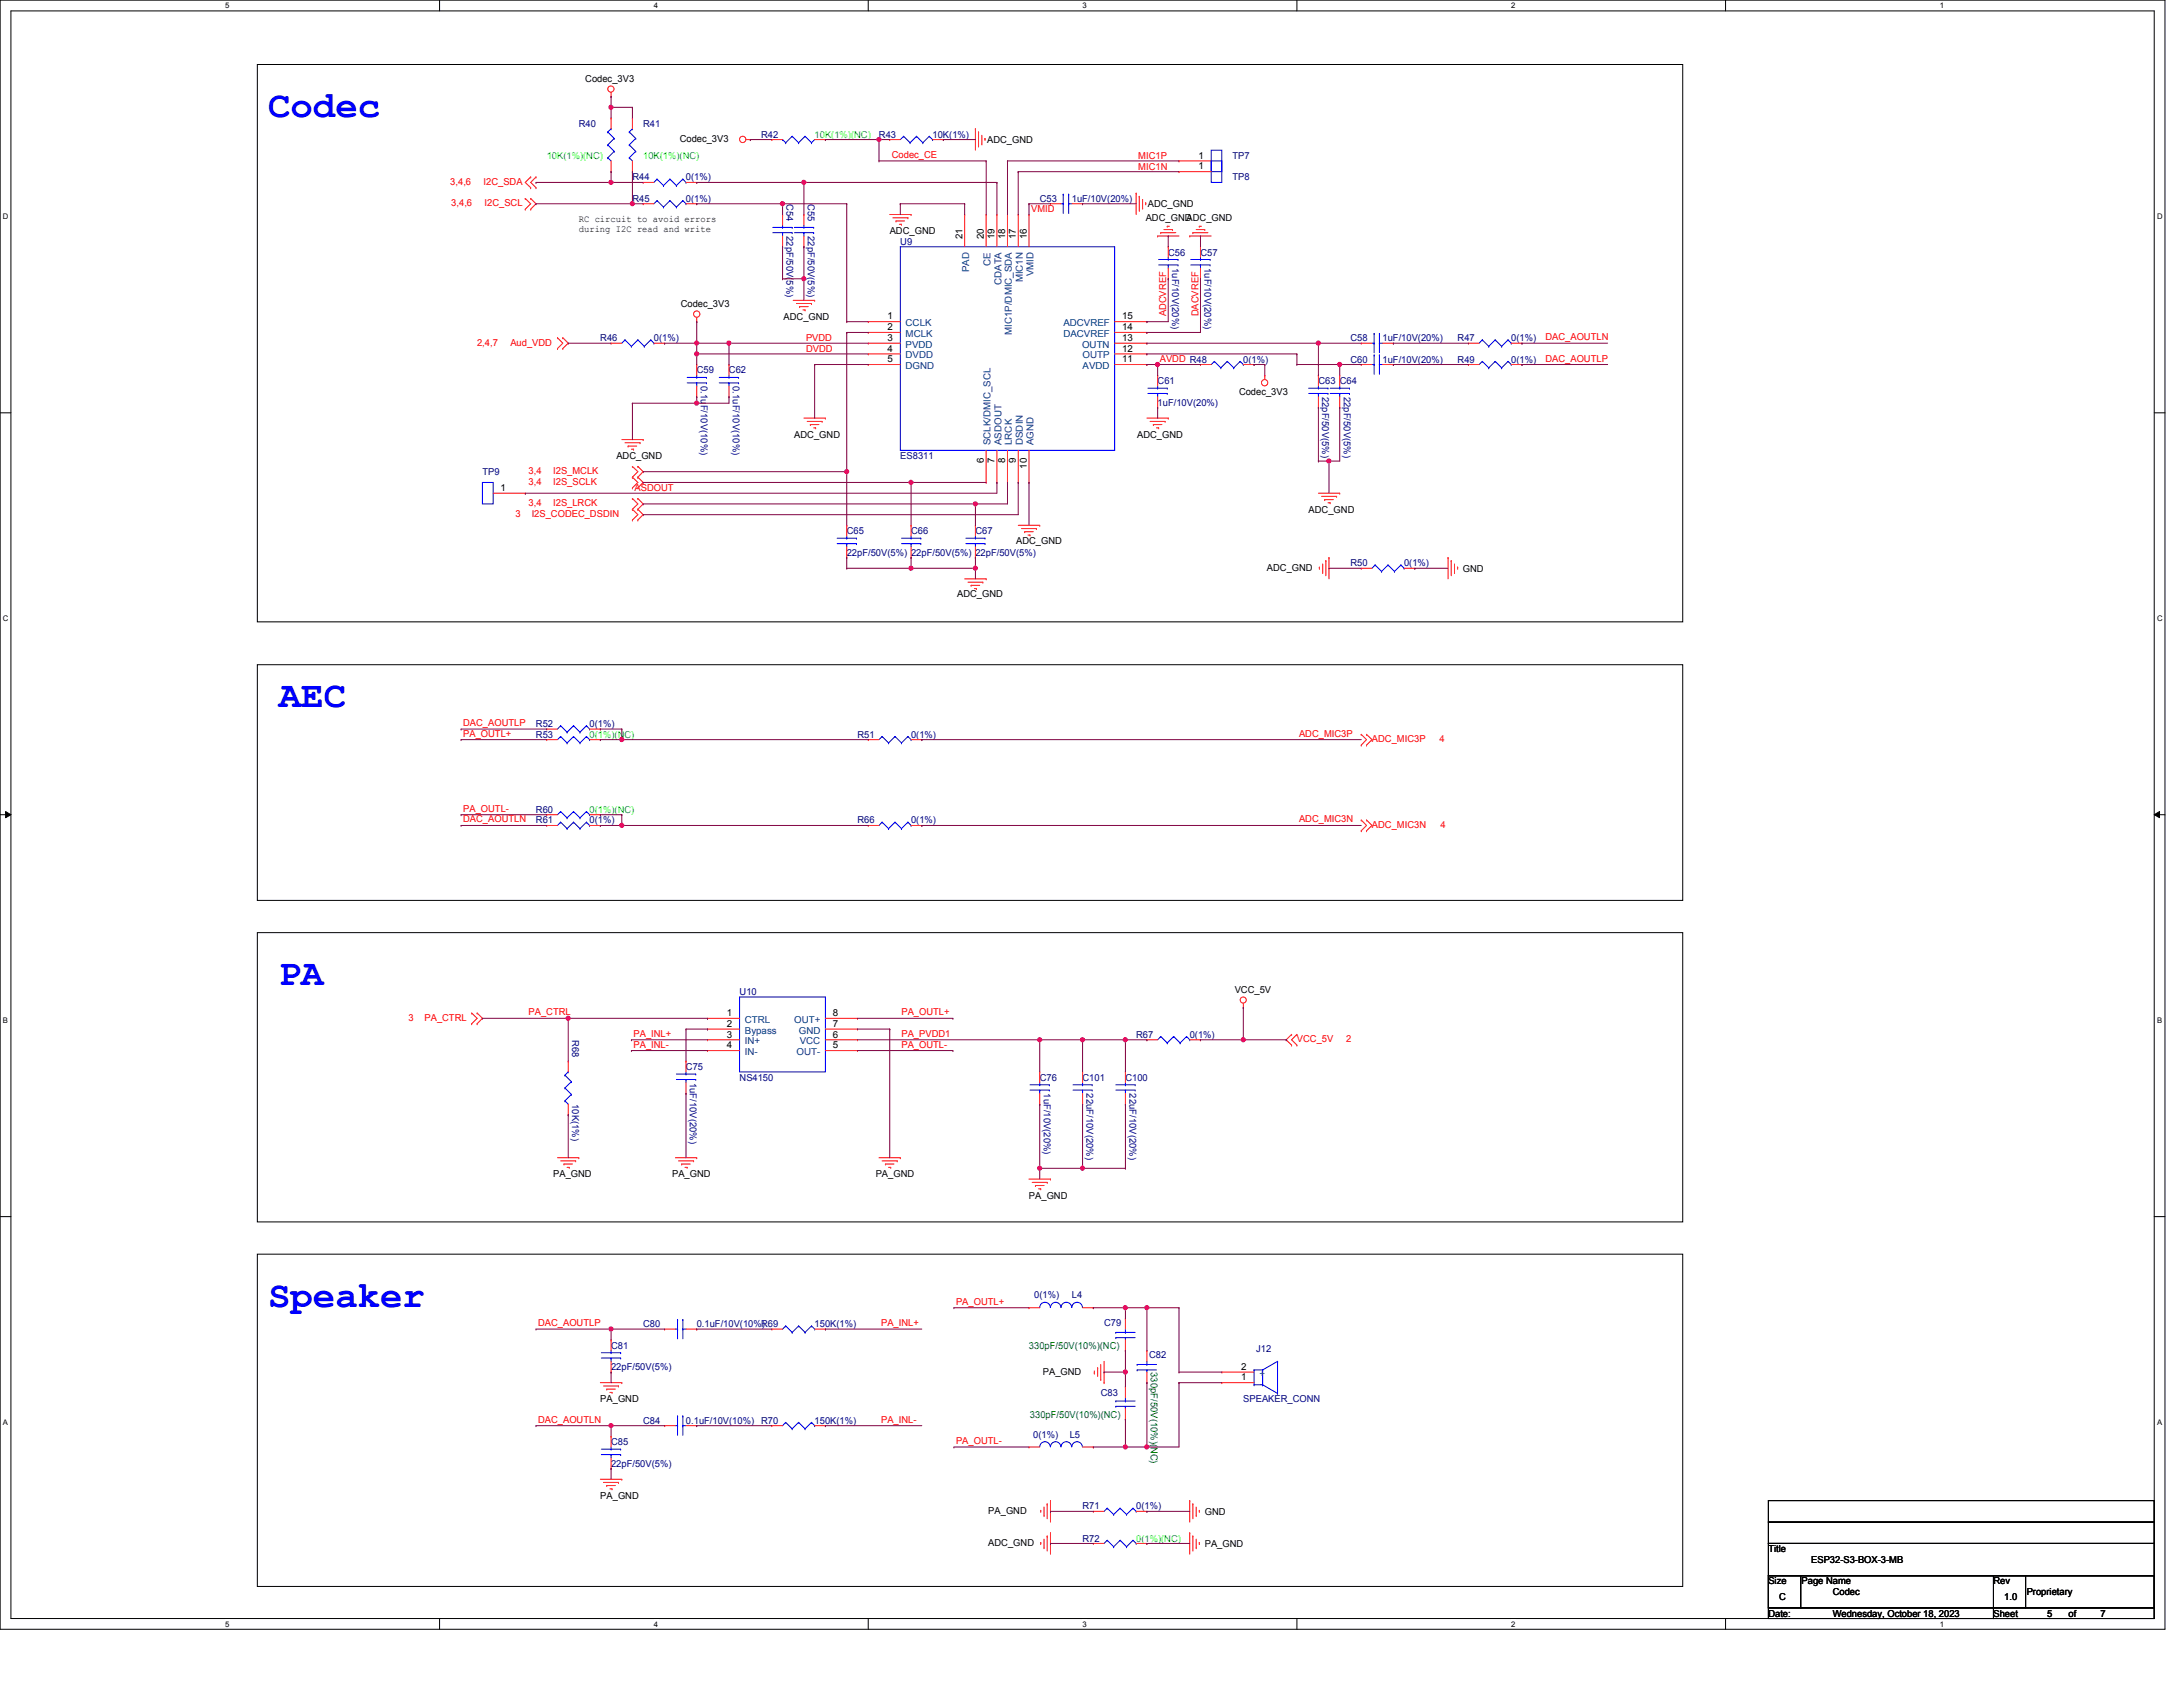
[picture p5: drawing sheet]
<svg xmlns="http://www.w3.org/2000/svg" width="559mm" height="432mm" viewBox="0 0 559 432" stroke-linecap="round" stroke-linejoin="round" font-family="sans-serif">
<defs><g id="words">
<g font-size="9.6" fill="#00f">
<text x="68.6" y="30">Codec</text>
<text x="71.4" y="180.9">AEC</text>
<text x="71.4" y="252.2">PA</text>
<text x="68.6" y="334.5">Speaker</text>
</g>
<g font-size="2.5">
<text x="149.8" y="21">Codec_3V3</text>
<text x="174" y="36.3">Codec_3V3</text>
<text x="252.7" y="36.6">ADC_GND</text>
<text x="306.8" y="40.6">1</text>
<text x="306.8" y="43.3">1</text>
<text x="293.8" y="53">ADC_GND</text>
<text x="148.2" y="56.9">RC circuit to avoid errors</text>
<text x="148.2" y="59.3">during I2C read and write</text>
<text x="227.8" y="59.9">ADC_GND</text>
<text x="293.3" y="56.6">ADC_GND</text>
<text x="303.7" y="56.6">ADC_GND</text>
<text x="246.3" y="61.3" transform="rotate(-90 246.3 61.3)">21</text>
<text x="251.8" y="61.3" transform="rotate(-90 251.8 61.3)">20</text>
<text x="254.6" y="61.3" transform="rotate(-90 254.6 61.3)">19</text>
<text x="257.3" y="61.3" transform="rotate(-90 257.3 61.3)">18</text>
<text x="260.1" y="61.3" transform="rotate(-90 260.1 61.3)">17</text>
<text x="262.8" y="61.3" transform="rotate(-90 262.8 61.3)">16</text>
<text x="174.2" y="78.6">Codec_3V3</text>
<text x="200.6" y="81.8">ADC_GND</text>
<text x="227.2" y="81.7">1</text>
<text x="287.2" y="81.7">15</text>
<text x="227.2" y="84.5">2</text>
<text x="227.2" y="87.2">3</text>
<text x="287.2" y="87.2">13</text>
<text x="287.2" y="84.5">14</text>
<text x="227.2" y="90">4</text>
<text x="227.2" y="92.7">5</text>
<text x="287.2" y="92.7">11</text>
<text x="287.2" y="90">12</text>
<text x="317.2" y="101">Codec_3V3</text>
<text x="203.3" y="112">ADC_GND</text>
<text x="291.1" y="112">ADC_GND</text>
<text x="157.8" y="117.5">ADC_GND</text>
<text x="251.8" y="118.6" transform="rotate(-90 251.8 118.6)">6</text>
<text x="254.6" y="118.6" transform="rotate(-90 254.6 118.6)">7</text>
<text x="257.3" y="118.6" transform="rotate(-90 257.3 118.6)">8</text>
<text x="260.1" y="118.6" transform="rotate(-90 260.1 118.6)">9</text>
<text x="262.8" y="120" transform="rotate(-90 262.8 120)">10</text>
<text x="128.1" y="125.6">1</text>
<text x="335" y="131.2">ADC_GND</text>
<text x="260.1" y="139.2">ADC_GND</text>
<text x="324.3" y="146">ADC_GND</text>
<text x="374.5" y="146.3">GND</text>
<text x="245" y="152.9">ADC_GND</text>
<text x="316.1" y="254.1">VCC_5V</text>
<text x="186.1" y="260.1">1</text>
<text x="186.1" y="262.8">2</text>
<text x="213.2" y="262.8">7</text>
<text x="213.2" y="260.1">8</text>
<text x="186.1" y="265.6">3</text>
<text x="186.1" y="268.3">4</text>
<text x="213.2" y="268.3">5</text>
<text x="213.2" y="265.6">6</text>
<text x="141.6" y="301.3">PA_GND</text>
<text x="172" y="301.3">PA_GND</text>
<text x="224.2" y="301.3">PA_GND</text>
<text x="263.4" y="306.8">PA_GND</text>
<text x="267" y="352">PA_GND</text>
<text x="317.8" y="350.6">2</text>
<text x="317.8" y="353.3">1</text>
<text x="153.7" y="358.9">PA_GND</text>
<text x="153.7" y="383.6">PA_GND</text>
<text x="253" y="387.4">PA_GND</text>
<text x="308.4" y="387.7">GND</text>
<text x="253" y="395.7">ADC_GND</text>
<text x="308.4" y="395.9">PA_GND</text>
<text x="452.7" y="397.3">Title</text>
<text x="463.6" y="400">ESP32-S3-BOX-3-MB</text>
<text x="452.7" y="405.6">Size</text>
<text x="461.2" y="405.6">Page Name</text>
<text x="510.3" y="405.6">Rev</text>
<text x="452.7" y="413.8">Date:</text>
<text x="455.4" y="409.4">C</text>
<text x="469.1" y="408.3">Codec</text>
<text x="469.1" y="413.8">Wednesday, October 18, 2023</text>
<text x="510.3" y="413.8">Sheet</text>
<text x="513" y="409.4">1.0</text>
<text x="518.8" y="408.3">Proprietary</text>
<text x="524" y="413.8">5</text>
<text x="529.5" y="413.8">of</text>
<text x="537.7" y="413.8">7</text>
</g>
<g font-size="2.5" fill="#000080">
<text x="148.2" y="32.5">R40</text>
<text x="164.6" y="32.5">R41</text>
<text x="194.8" y="35.2">R42</text>
<text x="225" y="35.2">R43</text>
<text x="238.7" y="35.2">10K(1%)</text>
<text x="315.5" y="40.7">TP7</text>
<text x="161.9" y="46.2">R44</text>
<text x="175.6" y="46.2">0(1%)</text>
<text x="315.5" y="46.2">TP8</text>
<text x="161.9" y="51.7">R45</text>
<text x="175.6" y="51.7">0(1%)</text>
<text x="201.3" y="52.2" transform="rotate(90 201.3 52.2)">C54</text>
<text x="206.8" y="52.2" transform="rotate(90 206.8 52.2)">C55</text>
<text x="266.1" y="51.7">C53</text>
<text x="274.4" y="51.7">1uF/10V(20%)</text>
<text x="201.3" y="60.4" transform="rotate(90 201.3 60.4)">22pF/50V(5%)</text>
<text x="206.8" y="60.4" transform="rotate(90 206.8 60.4)">22pF/50V(5%)</text>
<text x="230.5" y="62.7">U9</text>
<text x="299" y="65.4">C56</text>
<text x="307.3" y="65.4">C57</text>
<text x="300.1" y="68.6" transform="rotate(90 300.1 68.6)">1uF/10V(20%)</text>
<text x="308.3" y="68.6" transform="rotate(90 308.3 68.6)">1uF/10V(20%)</text>
<text x="153.7" y="87.3">R46</text>
<text x="167.4" y="87.3">0(1%)</text>
<text x="345.7" y="87.3">C58</text>
<text x="353.9" y="87.3">1uF/10V(20%)</text>
<text x="373.1" y="87.3">R47</text>
<text x="386.8" y="87.3">0(1%)</text>
<text x="178.4" y="95.5">C59</text>
<text x="186.6" y="95.5">C62</text>
<text x="318.3" y="92.8">0(1%)</text>
<text x="345.7" y="92.8">C60</text>
<text x="353.9" y="92.8">1uF/10V(20%)</text>
<text x="373.1" y="92.8">R49</text>
<text x="386.8" y="92.8">0(1%)</text>
<text x="179.4" y="98.8" transform="rotate(90 179.4 98.8)">0.1uF/10V(10%)</text>
<text x="187.6" y="98.8" transform="rotate(90 187.6 98.8)">0.1uF/10V(10%)</text>
<text x="296.3" y="98.3">C61</text>
<text x="337.5" y="98.3">C63 C64</text>
<text x="338.5" y="101.6" transform="rotate(90 338.5 101.6)">22pF/50V(5%)</text>
<text x="344" y="101.6" transform="rotate(90 344 101.6)">22pF/50V(5%)</text>
<text x="296.3" y="103.8">1uF/10V(20%)</text>
<text x="230.5" y="117.5">ES8311</text>
<text x="123.5" y="121.6">TP9</text>
<text x="216.7" y="136.7">C65</text>
<text x="233.2" y="136.7">C66</text>
<text x="249.7" y="136.7">C67</text>
<text x="216.7" y="142.2">22pF/50V(5%) 22pF/50V(5%) 22pF/50V(5%)</text>
<text x="345.7" y="144.9">R50</text>
<text x="359.4" y="144.9">0(1%)</text>
<text x="137.2" y="188.8">R53</text>
<text x="137.2" y="186.1">R52</text>
<text x="150.9" y="186.1">0(1%)</text>
<text x="219.5" y="188.8">R51</text>
<text x="233.2" y="188.8">0(1%)</text>
<text x="137.2" y="208">R60</text>
<text x="137.2" y="210.8">R61</text>
<text x="150.9" y="210.8">0(1%)</text>
<text x="219.5" y="210.8">R66</text>
<text x="233.2" y="210.8">0(1%)</text>
<text x="189.3" y="254.7">U10</text>
<text x="146.4" y="266.1" transform="rotate(90 146.4 266.1)">R68</text>
<text x="290.8" y="265.6">R67</text>
<text x="304.5" y="265.6">0(1%)</text>
<text x="175.6" y="273.9">C75</text>
<text x="176.6" y="277.1" transform="rotate(90 176.6 277.1)">1uF/10V(20%)</text>
<text x="189.3" y="276.6">NS4150</text>
<text x="266.1" y="276.6">C76</text>
<text x="267.2" y="279.9" transform="rotate(90 267.2 279.9)">1uF/10V(20%)</text>
<text x="277.1" y="276.6">C101</text>
<text x="278.1" y="279.9" transform="rotate(90 278.1 279.9)">22uF/10V(20%)</text>
<text x="288.1" y="276.6">C100</text>
<text x="289.1" y="279.9" transform="rotate(90 289.1 279.9)">22uF/10V(20%)</text>
<text x="146.4" y="282.6" transform="rotate(90 146.4 282.6)">10K(1%)</text>
<text x="264.8" y="332.3">0(1%)</text>
<text x="274.4" y="332.3">L4</text>
<text x="164.6" y="339.7">C80</text>
<text x="178.3" y="339.7">0.1uF/10V(10%)R69</text>
<text x="208.5" y="339.7">150K(1%)</text>
<text x="282.6" y="339.4">C79</text>
<text x="156.4" y="345.2">C81</text>
<text x="294.1" y="347.7">C82</text>
<text x="321.6" y="346">J12</text>
<text x="156.4" y="350.7">22pF/50V(5%)</text>
<text x="281.8" y="357.3">C83</text>
<text x="318.3" y="358.9">SPEAKER_CONN</text>
<text x="164.6" y="364.4">C84</text>
<text x="175.6" y="364.4">0.1uF/10V(10%)</text>
<text x="194.8" y="364.4">R70</text>
<text x="208.5" y="364.4">150K(1%)</text>
<text x="156.4" y="369.9">C85</text>
<text x="264.5" y="368">0(1%)</text>
<text x="273.8" y="368">L5</text>
<text x="156.4" y="375.4">22pF/50V(5%)</text>
<text x="277.1" y="386.3">R71</text>
<text x="290.8" y="386.3">0(1%)</text>
<text x="277.1" y="394.6">R72</text>
</g>
<g font-size="2.5" fill="#0f0">
<text x="208.5" y="35.2">10K(1%)(NC)</text>
<text x="140" y="40.7">10K(1%)(NC)</text>
<text x="164.6" y="40.7">10K(1%)(NC)</text>
<text x="150.9" y="188.8">0(1%)(NC)</text>
<text x="150.9" y="208">0(1%)(NC)</text>
<text x="290.8" y="394.6">0(1%)(NC)</text>
</g>
<g font-size="2.5" fill="#f00">
<text x="228.3" y="40.4">Codec_CE</text>
<text x="291.4" y="40.6">MIC1P</text>
<text x="115.3" y="47.3">3,4,6</text>
<text x="123.8" y="47.3">I2C_SDA</text>
<text x="291.4" y="43.4">MIC1N</text>
<text x="115.5" y="52.8">3,4,6</text>
<text x="124" y="52.8">I2C_SCL</text>
<text x="263.9" y="54.4">VMID</text>
<text x="298.5" y="81" transform="rotate(-90 298.5 81)">ADCVREF</text>
<text x="306.7" y="81" transform="rotate(-90 306.7 81)">DACVREF</text>
<text x="122.1" y="88.4">2,4,7</text>
<text x="130.6" y="88.4">Aud_VDD</text>
<text x="206.3" y="87.3">PVDD</text>
<text x="395.6" y="87.1">DAC_AOUTLN</text>
<text x="206.3" y="90">DVDD</text>
<text x="296.9" y="92.8">AVDD R48</text>
<text x="395.6" y="92.5">DAC_AOUTLP</text>
<text x="135.3" y="121.4">3,4</text>
<text x="135.3" y="124.1">3,4</text>
<text x="141.6" y="121.4">I2S_MCLK</text>
<text x="141.6" y="124.1">I2S_SCLK</text>
<text x="162.4" y="125.7">ASDOUT</text>
<text x="135.3" y="129.6">3,4</text>
<text x="141.6" y="129.6">I2S_LRCK</text>
<text x="132" y="132.3">3</text>
<text x="136.1" y="132.3">I2S_CODEC_DSDIN</text>
<text x="118.6" y="185.8">DAC_AOUTLP</text>
<text x="118.6" y="188.6">PA_OUTL+</text>
<text x="332.5" y="188.6">ADC_MIC3P</text>
<text x="351.2" y="189.9">ADC_MIC3P</text>
<text x="368.5" y="189.9">4</text>
<text x="118.6" y="207.8">PA_OUTL-</text>
<text x="118.6" y="210.5">DAC_AOUTLN</text>
<text x="332.5" y="210.5">ADC_MIC3N</text>
<text x="351.2" y="211.9">ADC_MIC3N</text>
<text x="368.7" y="211.9">4</text>
<text x="104.6" y="261.2">3</text>
<text x="108.7" y="261.2">PA_CTRL</text>
<text x="135.3" y="259.9">PA_CTRL</text>
<text x="230.8" y="259.9">PA_OUTL+</text>
<text x="162.2" y="265.4">PA_INL+</text>
<text x="162.2" y="268.1">PA_INL-</text>
<text x="230.8" y="268.1">PA_OUTL-</text>
<text x="230.8" y="265.4">PA_PVDD1</text>
<text x="332" y="266.7">VCC_5V</text>
<text x="344.6" y="266.7">2</text>
<text x="244.7" y="334">PA_OUTL+</text>
<text x="137.8" y="339.4">DAC_AOUTLP</text>
<text x="225.6" y="339.4">PA_INL+</text>
<text x="137.8" y="364.2">DAC_AOUTLN</text>
<text x="225.6" y="364.2">PA_INL-</text>
<text x="244.7" y="369.6">PA_OUTL-</text>
</g>
<g font-size="2.5" fill="#004080">
<text x="248.1" y="69.6" transform="rotate(-90 248.1 69.6)">PAD</text>
<text x="253.6" y="68" transform="rotate(-90 253.6 68)">CE</text>
<text x="264.5" y="70.7" transform="rotate(-90 264.5 70.7)">VMID</text>
<text x="256.3" y="73" transform="rotate(-90 256.3 73)">CDATA</text>
<text x="261.8" y="72.3" transform="rotate(-90 261.8 72.3)">MIC1N</text>
<text x="231.8" y="83.5">CCLK</text>
<text x="272.2" y="83.5">ADCVREF</text>
<text x="231.8" y="86.2">MCLK</text>
<text x="231.8" y="89">PVDD</text>
<text x="259" y="85.7" transform="rotate(-90 259 85.7)">MIC1P/DMIC_SDA</text>
<text x="272.2" y="86.2">DACVREF</text>
<text x="277" y="89">OUTN</text>
<text x="231.8" y="91.7">DVDD</text>
<text x="231.8" y="94.4">DGND</text>
<text x="277.1" y="94.4">AVDD</text>
<text x="277.1" y="91.7">OUTP</text>
<text x="253.6" y="113.9" transform="rotate(-90 253.6 113.9)">SCLK/DMIC_SCL</text>
<text x="256.3" y="113.9" transform="rotate(-90 256.3 113.9)">ASDOUT</text>
<text x="259" y="113.9" transform="rotate(-90 259 113.9)">LRCK</text>
<text x="261.8" y="113.9" transform="rotate(-90 261.8 113.9)">DSDIN</text>
<text x="264.5" y="113.9" transform="rotate(-90 264.5 113.9)">AGND</text>
<text x="190.7" y="261.8">CTRL</text>
<text x="203.3" y="261.8">OUT+</text>
<text x="190.7" y="264.5">Bypass</text>
<text x="190.7" y="267.3">IN+</text>
<text x="204.5" y="264.5">GND</text>
<text x="204.7" y="267.3">VCC</text>
<text x="190.7" y="270">IN-</text>
<text x="203.9" y="270">OUT-</text>
<text x="322.4" y="352.3">+</text>
<text x="322.4" y="355">-</text>
</g>
<g font-size="2.5" fill="#008000">
<text x="263.4" y="345.2">330pF/50V(10%)(NC)</text>
<text x="294.6" y="351.2" transform="rotate(90 294.6 351.2)">330pF/50V(10%)(NC)</text>
<text x="263.7" y="363">330pF/50V(10%)(NC)</text>
</g>
<g font-size="2">
<text x="57.7" y="2.1">5</text>
<text x="167.4" y="2.1">4</text>
<text x="277.1" y="2.1">3</text>
<text x="386.8" y="2.1">2</text>
<text x="496.6" y="2.1">1</text>
<text x=".8" y="56">D</text>
<text x="552.2" y="56">D</text>
<text x=".8" y="158.9">C</text>
<text x="552.2" y="158.9">C</text>
<text x=".8" y="261.7">B</text>
<text x="552.2" y="261.7">B</text>
<text x=".8" y="364.6">A</text>
<text x="552.2" y="364.6">A</text>
<text x="57.7" y="416.3">5</text>
<text x="167.4" y="416.3">4</text>
<text x="277.1" y="416.3">3</text>
<text x="386.8" y="416.3">2</text>
<text x="496.6" y="416.3">1</text>
</g>
</g></defs>
<path d="M0 0h554.2v417h-554.2zM2.8 2.8h548.6v411.5h-548.6z" fill="none" stroke="#000" stroke-width=".26"/>
<g fill="#fff">
<path d="M57.7 .3h1.1v2.2h-1.1z"/>
<path d="M57.7 414.6h1.1v2.2h-1.1z"/>
</g>
<path d="M112.5 0v2.8M112.5 414.3v2.7" fill="none" stroke="#000" stroke-width=".26"/>
<g fill="#fff">
<path d="M167.4 .3h1.1v2.2h-1.1z"/>
<path d="M167.4 414.6h1.1v2.2h-1.1z"/>
</g>
<path d="M222.2 0v2.8M222.2 414.3v2.7" fill="none" stroke="#000" stroke-width=".26"/>
<g fill="#fff">
<path d="M277.1 .3h1.1v2.2h-1.1z"/>
<path d="M277.1 414.6h1.1v2.2h-1.1z"/>
</g>
<path d="M332 0v2.8M332 414.3v2.7" fill="none" stroke="#000" stroke-width=".26"/>
<g fill="#fff">
<path d="M386.8 .3h1.1v2.2h-1.1z"/>
<path d="M386.8 414.6h1.1v2.2h-1.1z"/>
</g>
<path d="M441.7 0v2.8M441.7 414.3v2.7" fill="none" stroke="#000" stroke-width=".26"/>
<g fill="#fff">
<path d="M496.6 .3h1.1v2.2h-1.1z"/>
<path d="M496.6 414.6h1.1v2.2h-1.1z"/>
<path d="M.8 54.2h1.4v2.2h-1.4z"/>
<path d="M552.2 54.2h1.4v2.2h-1.4z"/>
<path d="M.8 157.1h1.4v2.2h-1.4z"/>
<path d="M552.2 157.1h1.4v2.2h-1.4z"/>
</g>
<path d="M0 105.7h2.8M551.4 105.7h2.8" fill="none" stroke="#000" stroke-width=".26"/>
<g fill="#fff">
<path d="M.8 260h1.3v2.2h-1.3z"/>
<path d="M552.2 260h1.3v2.2h-1.3z"/>
</g>
<path d="M0 208.5h2.8M1.4 207.7l1.4 .8-1.4 .8zM551.4 208.5l1.4-.8v1.6zM551.4 208.5h2.8" fill="none" stroke="#000" stroke-width=".26"/>
<path d="M1.4 207.7l1.4 .8-1.4 .8zM551.4 208.5l1.4-.8v1.6z" fill="#000"/>
<g fill="#fff">
<path d="M.8 362.8h1.3v2.2h-1.3z"/>
<path d="M552.2 362.8h1.3v2.2h-1.3z"/>
</g>
<g fill="none" stroke="#000" stroke-width=".26">
<path d="M65.9 16.5h364.8v142.7h-364.8zM65.9 170.1h364.8v60.4h-364.8zM65.9 238.7h364.8v74.1h-364.8zM0 311.4h2.8M551.4 311.4h2.8M65.9 321h364.8v85.1h-364.8zM452.7 389.6h98.7v5.5h-98.7zM452.7 395.1h98.7v8.2h-98.7zM452.7 384.1h98.7v5.5h-98.7zM452.7 403.3h8.2v8.2h-8.2zM452.7 411.5h57.6v2.8h-57.6zM452.7 403.3h98.7v8.2h-98.7z"/>
<path d="M460.9 403.3h49.4v8.2h-49.4zM510.3 403.3h8.2v8.2h-8.2zM510.3 411.5h41.1v2.8h-41.1zM518.5 403.3h32.9v8.2h-32.9z"/>
</g>
<g fill="none" stroke="#f00" stroke-width=".26">
<path d="M156.4 24.7h.1M156.4 30.2h.1M156.4 23.6v1.1M156.4 30.2v2.8M161.9 30.2h.1M161.9 30.2v2.8M191 35.7h1.1M192.1 35.7h.1M197.6 35.7h.1M197.6 35.7h2.7M208.5 35.7h2.8M211.3 35.7h.1"/>
<path d="M227.8 35.7h.1M227.8 35.7h2.7M238.7 35.7h2.8M241.5 35.7h.1M249.7 33h.1M249.7 33v5.4M250.5 33.8h.1M250.5 33.8v3.8M251.3 36.8h.1M251.3 34.6v2.2M252.1 35.4h.1M252.1 35.4v.6"/>
<path d="M134.5 50.8h.1M134.5 53.6h.1M134.5 50.8l1.3 1.4-1.3 1.4M135.8 53.6h.1M135.8 50.8h.1M135.8 45.3h.1M135.8 48h.1M135.8 50.8l1.4 1.4-1.4 1.4M135.8 45.3l-1.3 1.4 1.3 1.3M137.2 45.3h.1M137.2 48h.1M137.2 45.3l-1.4 1.4 1.4 1.3"/>
<path d="M156.4 43.9h.1M156.4 41.2v2.7M161.9 43.9h.1M161.9 41.2v2.7M164.6 52.2h.1M164.6 46.7h.1M164.6 52.2h2.8M164.6 46.7h2.8M175.6 52.2h2.8M175.6 46.7h2.8M178.4 52.2h.1M178.4 46.7h.1"/>
<path d="M200.3 54.9h.1M200.3 54.9v2.8M205.8 54.9h.1M205.8 54.9v2.8M227.8 54.9h5.4M228.6 55.8h3.8M229.4 56.6h.1M229.4 56.6h2.2M230.2 57.4h.6M230.8 57.4h.1M232.4 55.8h.1M233.2 54.9h.1"/>
<path d="M246.9 54.9h.1M246.9 54.9v8.3M252.4 54.9h.1M252.4 54.9v8.3M255.2 54.9h.1M255.2 54.9v8.3M257.9 54.9h.1M257.9 54.9v8.3M260.6 54.9h.1M260.6 54.9v8.3M263.4 54.9h.1M263.4 54.9v8.3"/>
<path d="M268.9 52.2h.1M268.9 52.2h2.7M274.4 52.2h2.7M277.1 52.2h.1M290.8 49.4h.1M290.8 49.4v5.5M291.6 50.2h.1M291.6 50.2v3.9M292.5 53.3h.1M292.5 51.1v2.2M293.3 51.9h.1M293.3 51.9v.6"/>
<path d="M297.1 59.6h.1M297.1 59.6h3.9M297.9 58.8h2.2M298.8 57.9h.1M298.8 57.9h.5M300.1 58.8h.1M301.8 41.2h.1M301.8 43.9h.1M301.8 41.2h8.2M301.8 43.9h8.2M305.4 59.6h.1M305.4 59.6h3.8"/>
<path d="M306.2 58.8h2.2M307 57.9h.1M307 57.9h.6M308.4 58.8h.1M200.3 63.2h.1M200.3 60.4v2.8M203 76.9h5.5M203.9 77.7h3.8M204.7 78.5h.1M204.7 78.5h2.2M205.5 79.3h.6M205.8 63.2h.1"/>
<path d="M205.8 60.4v2.8M206.1 79.3h.1M207.7 77.7h.1M208.5 76.9h.1M296.3 60.4h.1M296.3 60.4h5.5M299 63.2h.1M299 71.4h.1M299 63.2v2.7M299 68.6v2.8M304.5 60.4h.1M304.5 60.4h5.5"/>
<path d="M307.3 63.2h.1M307.3 71.4h.1M307.3 63.2v2.7M307.3 68.6v2.8M142.7 86.4h.1M142.7 89.2h.1M142.7 86.4l1.4 1.4-1.4 1.4M144.1 89.2h.1M144.1 86.4h.1M144.1 86.4l1.4 1.4-1.4 1.4M156.4 87.8h.1M156.4 87.8h2.8"/>
<path d="M167.4 87.8h2.7M170.1 87.8h.1M178.4 82.3h.1M178.4 93.3h.1M178.4 81.2v1.1M178.4 93.3v2.8M178.4 98.8v2.8M186.6 93.3h.1M186.6 93.3v2.8M186.6 98.8v2.8M222.2 82.3h.1M222.2 85.1h.1"/>
<path d="M222.2 87.8h.1M222.2 90.6h.1M222.2 93.3h.1M222.2 93.3h8.3M222.2 87.8h8.3M222.2 82.3h8.3M222.2 85.1h8.3M222.2 90.6h8.3M285.3 93.3h8.3M285.3 87.8h8.3M285.3 82.3h8.3M285.3 85.1h8.3"/>
<path d="M285.3 90.6h8.3M293.6 93.3h.1M293.6 90.6h.1M293.6 87.8h.1M293.6 85.1h.1M293.6 82.3h.1M296.3 96.1h.1M296.3 96.1v2.7M307.3 93.3h.1M307.3 93.3h2.7M318.3 93.3h2.7M321 93.3h.1"/>
<path d="M323.8 96.1h.1M323.8 96.1v1.1M337.5 96.1h.1M337.5 96.1v2.7M342.9 96.1h.1M342.9 96.1v2.7M348.4 87.8h.1M348.4 93.3h.1M348.4 93.3h2.8M348.4 87.8h2.8M353.9 93.3h2.8M353.9 87.8h2.8"/>
<path d="M356.7 87.8h.1M356.7 93.3h.1M375.9 93.3h.1M375.9 87.8h.1M375.9 93.3h2.7M375.9 87.8h2.7M386.8 93.3h2.8M386.8 87.8h2.8M389.6 93.3h.1M389.6 87.8h.1M159.2 112.5h5.4M160 113.3h3.8"/>
<path d="M160.8 114.2h.1M160.8 114.2h2.2M161.6 115h.6M161.9 119.4h.1M161.9 119.4l1.4 1.3-1.4 1.4M162.2 115h.1M163.3 119.4h.1M163.3 119.4l1.3 1.3-1.3 1.4M163.8 113.3h.1M164.6 112.5h.1M178.4 101.6h.1M186.6 101.6h.1"/>
<path d="M205.8 107h5.5M206.6 107.9h3.8M207.4 108.7h.1M207.4 108.7h2.2M208.3 109.5h.5M208.8 109.5h.1M210.4 107.9h.1M211.3 107h.1M252.4 115.3v8.2M255.2 115.3v8.2M257.9 115.3v8.2M260.6 115.3v8.2"/>
<path d="M263.4 115.3v8.2M293.6 107h5.4M294.4 107.9h3.8M295.2 108.7h.1M295.2 108.7h2.2M296 109.5h.6M296.3 104.3h.1M296.3 101.6v2.7M296.6 109.5h.1M298.2 107.9h.1M299 107h.1M337.5 104.3h.1"/>
<path d="M337.5 101.6v2.7M342.9 104.3h.1M342.9 101.6v2.7M126.2 126.2h8.3M134.5 126.2h.1M161.9 122.1h.1M161.9 124.9h.1M161.9 127.6h.1M161.9 130.3h.1M161.9 133.1h.1M161.9 122.1l1.4 1.4-1.4 1.4M161.9 127.6l1.4 1.4-1.4 1.3"/>
<path d="M161.9 130.3l1.4 1.4-1.4 1.4M163.3 122.1h.1M163.3 124.9h.1M163.3 130.3h.1M163.3 127.6h.1M163.3 133.1h.1M163.3 122.1l1.3 1.4-1.3 1.4M163.3 127.6l1.3 1.4-1.3 1.3M163.3 130.3l1.3 1.4-1.3 1.4M216.7 134.5h.1M216.7 134.5v2.7M216.7 140v2.7"/>
<path d="M233.2 134.5h.1M233.2 134.5v2.7M233.2 140v2.7M249.7 134.5h.1M249.7 134.5v2.7M249.7 140v2.7M252.4 123.5h.1M255.2 123.5h.1M257.9 123.5h.1M260.6 123.5h.1M260.6 134.5h5.5M261.5 135.3h3.8"/>
<path d="M262.3 136.1h.1M262.3 136.1h2.2M263.1 136.9h.6M263.4 123.5h.1M263.7 136.9h.1M265.3 135.3h.1M266.1 134.5h.1M337.5 126.2h5.4M338.3 127h3.8M339.1 127.9h.1M339.1 127.9h2.2M339.9 128.7h.6"/>
<path d="M340.5 128.7h.1M342.1 127h.1M342.9 126.2h.1M216.7 142.7h.1M233.2 142.7h.1M246.9 148.2h5.5M247.8 149h3.8M248.6 149.8h.1M248.6 149.8h2.2M249.4 150.7h.5M249.7 142.7h.1M249.9 150.7h.1"/>
<path d="M251.6 149h.1M252.4 148.2h.1M337.7 145.2h.1M337.7 145.2v.5M338.6 146.6h.1M338.6 144.4v2.2M339.4 143.5h.1M339.4 143.5v3.9M340.2 142.7h.1M340.2 142.7v5.5M348.4 145.5h.1M348.4 145.5h2.8"/>
<path d="M359.4 145.5h2.8M362.2 145.5h.1M370.7 142.7h.1M370.7 142.7v5.5M371.5 143.5h.1M371.5 143.5v3.9M372.3 146.6h.1M372.3 144.4v2.2M373.1 145.2h.1M373.1 145.2v.5M140 189.3h.1M140 186.6h.1"/>
<path d="M140 189.3h2.7M140 186.6h2.7M150.9 189.3h2.8M150.9 186.6h2.8M153.7 189.3h.1M153.7 186.6h.1M222.2 189.3h.1M222.2 189.3h2.8M233.2 189.3h2.8M236 189.3h.1M348.4 190.7h.1M348.4 188h.1"/>
<path d="M348.4 188l1.4 1.3-1.4 1.4M349.8 190.7h.1M349.8 188h.1M349.8 188l1.4 1.3-1.4 1.4M140 208.5h.1M140 211.3h.1M140 208.5h2.7M140 211.3h2.7M150.9 208.5h2.8M150.9 211.3h2.8M153.7 208.5h.1M153.7 211.3h.1"/>
<path d="M222.2 211.3h.1M222.2 211.3h2.8M233.2 211.3h2.8M236 211.3h.1M348.4 212.6h.1M348.4 209.9h.1M348.4 209.9l1.4 1.4-1.4 1.3M349.8 212.6h.1M349.8 209.9h.1M349.8 209.9l1.4 1.4-1.4 1.3M120.7 259.3h.1M120.7 259.3l1.4 1.3-1.4 1.4"/>
<path d="M122.1 259.3h.1M122.1 259.3l1.4 1.3-1.4 1.4M318.3 257.9h.1M318.3 256.8v1.1M120.7 262h.1M122.1 262h.1M145.5 271.6h.1M145.5 271.6v2.8M175.6 271.6h.1M175.6 279.9h.1M175.6 271.6v2.8M175.6 277.1v2.8"/>
<path d="M181.1 260.6h.1M181.1 263.4h.1M181.1 266.1h.1M181.1 268.9h.1M181.1 260.6h8.2M181.1 263.4h8.2M181.1 266.1h8.2M181.1 268.9h8.2M211.3 260.6h8.2M211.3 263.4h8.2M211.3 266.1h8.2M211.3 268.9h8.2"/>
<path d="M219.5 268.9h.1M219.5 266.1h.1M219.5 263.4h.1M219.5 260.6h.1M266.1 274.4h.1M266.1 274.4v2.7M266.1 279.9v2.7M277.1 274.4h.1M277.1 274.4v2.7M277.1 279.9v2.7M288.1 274.4h.1M288.1 274.4v2.7"/>
<path d="M288.1 279.9v2.7M293.6 266.1h.1M293.6 266.1h2.7M304.5 266.1h2.8M307.3 266.1h.1M330.6 264.8h.1M330.6 267.5h.1M330.6 264.8l-1.4 1.3 1.4 1.4M332 267.5h.1M332 264.8h.1M332 264.8l-1.4 1.3 1.4 1.4M142.7 296.3h5.5"/>
<path d="M143.5 297.1h3.9M144.4 297.9h.1M144.4 297.9h2.2M145.2 298.8h.5M145.5 285.3h.1M145.5 282.6v2.7M145.7 298.8h.1M147.4 297.1h.1M148.2 296.3h.1M172.9 296.3h5.5M173.7 297.1h3.8M174.5 297.9h.1"/>
<path d="M174.5 297.9h2.2M175.3 298.8h.6M175.9 298.8h.1M177.5 297.1h.1M178.4 296.3h.1M225 296.3h5.5M225.8 297.1h3.9M226.7 297.9h.1M226.7 297.9h2.2M227.5 298.8h.5M228 298.8h.1M229.7 297.1h.1"/>
<path d="M230.5 296.3h.1M266.1 282.6h.1M277.1 282.6h.1M288.1 282.6h.1M263.4 301.8h5.5M264.2 302.6h3.9M265 303.4h.1M265 303.4h2.3M265.9 304.3h.5M266.4 304.3h.1M268.1 302.6h.1M268.9 301.8h.1"/>
<path d="M263.4 334.7h.1M263.4 334.7h2.7M277.1 334.7h2.8M279.9 334.7h.1M288.1 337.5h.1M288.1 337.5v2.7M153.7 353.9h5.5M154.5 354.8h3.8M155.3 355.6h.1M155.3 355.6h2.2M156.1 356.4h.6M156.4 342.9h.1"/>
<path d="M156.4 351.2h.1M156.4 342.9v2.8M156.4 348.4v2.8M156.7 356.4h.1M158.3 354.8h.1M159.2 353.9h.1M170.1 340.2h.1M170.1 340.2h2.8M175.6 340.2h2.8M178.4 340.2h.1M197.6 340.2h.1M197.6 340.2h2.7"/>
<path d="M208.5 340.2h2.8M211.3 340.2h.1M280.1 351.5h.1M280.1 350.9v.6M281 350.1h.1M281 350.1v2.2M281.8 353.1h.1M281.8 349.2v3.9M282.6 353.9h.1M282.6 348.4v5.5M288.1 355h.1M288.1 345.7h.1"/>
<path d="M288.1 342.9v2.8M288.1 355v2.8M293.6 353.9h.1M293.6 345.7h.1M293.6 345.7v2.7M293.6 351.2v2.7M312.8 351.2h.1M312.8 353.9h.1M312.8 353.9h8.2M312.8 351.2h8.2M153.7 378.6h5.5M154.5 379.4h3.8"/>
<path d="M156.4 367.6h.1M156.4 375.9h.1M156.4 367.6v2.8M156.4 373.1v2.8M158.3 379.4h.1M159.2 378.6h.1M170.1 364.9h.1M170.1 364.9h2.8M175.6 364.9h2.8M178.4 364.9h.1M197.6 364.9h.1M197.6 364.9h2.7"/>
<path d="M208.5 364.9h2.8M211.3 364.9h.1M263.4 370.4h.1M263.4 370.4h2.7M277.1 370.4h2.8M279.9 370.4h.1M288.1 363.3h.1M288.1 360.5v2.8M155.3 380.2h.1M155.3 380.2h2.2M156.1 381.1h.6M156.7 381.1h.1"/>
<path d="M266.4 386.6h.1M266.4 394.8h.1M266.4 386.6v.5M266.4 394.8v.6M267.3 387.9h.1M267.3 396.2h.1M267.3 385.7v2.2M267.3 394v2.2M268.1 384.9h.1M268.1 393.1h.1M268.1 384.9v3.8M268.1 393.1v3.9"/>
<path d="M268.9 384.1h.1M268.9 392.3h.1M268.9 384.1v5.5M268.9 392.3v5.5M279.9 395.1h.1M279.9 386.8h.1M279.9 395.1h2.7M279.9 386.8h2.7M290.8 395.1h2.8M290.8 386.8h2.8M293.6 395.1h.1M293.6 386.8h.1"/>
<path d="M304.5 384.1h.1M304.5 392.3h.1M304.5 384.1v5.5M304.5 392.3v5.5M305.4 384.9h.1M305.4 393.1h.1M305.4 384.9v3.8M305.4 393.1v3.9M306.2 387.9h.1M306.2 396.2h.1M306.2 385.7v2.2M306.2 394v2.2"/>
<path d="M307 386.6h.1M307 394.8h.1M307 386.6v.5M307 394.8v.6"/>
<circle cx="156.4" cy="22.8" r=".8"/>
<circle cx="190.1" cy="35.7" r=".81"/>
<circle cx="178.3" cy="80.4" r=".81"/>
<circle cx="323.7" cy="98" r=".81"/>
<circle cx="318.2" cy="256" r=".78"/>
</g>
<g fill="none" stroke="#00f" stroke-width=".26">
<path d="M155.6 37.1h.1M155.6 33.8h.1M155.6 37.1l1.6 1.6M155.6 33.8l1.6 1.6M156.4 33h.1M156.4 33l-.8 .8M157.2 38.7h.1M157.2 35.4h.1M157.2 38.7l-1.6 1.7M157.2 35.4l-1.6 1.7M161.1 37.1h.1M161.1 33.8h.1"/>
<path d="M161.1 37.1l1.6 1.6M161.1 33.8l1.6 1.6M161.9 33h.1M161.9 33l-.8 .8M162.7 38.7h.1M162.7 35.4h.1M162.7 38.7l-1.6 1.7M162.7 35.4l-1.6 1.7M200.3 35.7h.1M200.3 35.7l.8 .8M201.1 36.5h.1M202.8 34.9h.1"/>
<path d="M202.8 34.9l1.6 1.6M202.8 34.9l-1.7 1.6M204.4 36.5h.1M206.1 34.9h.1M206.1 34.9l1.6 1.6M206.1 34.9l-1.7 1.6M207.7 36.5h.1M208.5 35.7l-.8 .8M231.3 34.9h.1M231.3 34.9l-.8 .8M231.3 34.9l1.7 1.6M233 36.5h.1"/>
<path d="M234.6 34.9h.1M234.6 34.9l-1.6 1.6M234.6 34.9l1.6 1.6M236.2 36.5h.1M237.9 34.9h.1M237.9 34.9l-1.7 1.6M237.9 34.9l.8 .8M238.7 35.7h.1M310 38.4h2.8v5.5h-2.8zM155.6 40.4h.1M155.6 40.4l.8 .8M161.1 40.4h.1"/>
<path d="M161.1 40.4l.8 .8M168.2 51.4h.1M168.2 45.8h.1M168.2 51.4l-.8 .8M168.2 51.4l1.6 1.6M168.2 45.8l-.8 .9M168.2 45.8l1.6 1.7M169.8 53h.1M169.8 47.5h.1M171.5 51.4h.1M171.5 45.8h.1M171.5 51.4l-1.7 1.6"/>
<path d="M171.5 51.4l1.6 1.6M171.5 45.8l-1.7 1.7M171.5 45.8l1.6 1.7M173.1 53h.1M173.1 47.5h.1M174.8 51.4h.1M174.8 45.8h.1M174.8 51.4l-1.7 1.6M174.8 51.4l.8 .8M174.8 45.8l-1.7 1.7M174.8 45.8l.8 .9M175.6 52.2h.1"/>
<path d="M175.6 46.7h.1M197.8 59.6h5M197.8 58.2h5M200.3 58.2h.1M200.3 59.6h.1M200.3 57.7v.5M200.3 59.6v.8M202.8 59.6h.1M202.8 58.2h.1M203.3 59.6h5M203.3 58.2h5M205.8 58.2h.1"/>
<path d="M205.8 59.6h.1M205.8 57.7v.5M205.8 59.6v.8M208.3 59.6h.1M208.3 58.2h.1M271.6 52.2h.6M272.2 52.2h.1M272.2 49.7h.1M272.2 49.7v5M273.6 49.7h.1M273.6 52.2h.1M273.6 52.2h.8"/>
<path d="M273.6 49.7v5M310 41.2h2.8v5.5h-2.8zM230.5 63.2h54.8v52.1h-54.8zM296.6 67.8h4.9M296.6 66.4h4.9M299 66.4h.1M299 67.8h.1M299 65.9v.5M299 67.8v.8M301.5 67.8h.1M301.5 66.4h.1M304.8 67.8h5"/>
<path d="M304.8 66.4h5M307.3 66.4h.1M307.3 67.8h.1M307.3 65.9v.5M307.3 67.8v.8M309.8 67.8h.1M309.8 66.4h.1M160 87h.1M160 87l-.8 .8M160 87l1.6 1.6M161.6 88.6h.1M163.3 87h.1"/>
<path d="M163.3 87l-1.7 1.6M163.3 87l1.6 1.6M164.9 88.6h.1M166.6 87h.1M166.6 87l-1.7 1.6M166.6 87l.8 .8M167.4 87.8h.1M175.9 98h4.9M175.9 96.6h4.9M178.4 96.6h.1M178.4 98h.1M178.4 96.1v.5"/>
<path d="M178.4 98v.8M180.8 98h.1M180.8 96.6h.1M184.1 98h5M184.1 96.6h5M186.6 96.6h.1M186.6 98h.1M186.6 96.1v.5M186.6 98v.8M189.1 98h.1M189.1 96.6h.1M293.8 99.4h5"/>
<path d="M296.3 99.4h.1M296.3 98.8v.6M298.8 99.4h.1M310.9 92.5h.1M310.9 92.5l-.9 .8M310.9 92.5l1.6 1.6M312.5 94.1h.1M314.2 92.5h.1M314.2 92.5l-1.7 1.6M314.2 92.5l1.6 1.6M315.8 94.1h.1M317.5 92.5h.1"/>
<path d="M317.5 92.5l-1.7 1.6M317.5 92.5l.8 .8M318.3 93.3h.1M335 99.4h4.9M337.5 99.4h.1M337.5 98.8v.6M339.9 99.4h.1M340.5 99.4h4.9M342.9 99.4h.1M342.9 98.8v.6M345.4 99.4h.1M351.2 87.8h.5"/>
<path d="M351.2 93.3h.5M351.7 87.8h.1M351.7 85.3h.1M351.7 93.3h.1M351.7 90.8h.1M351.7 85.3v5M351.7 90.8v5M353.1 85.3h.1M353.1 87.8h.1M353.1 90.8h.1M353.1 93.3h.1M353.1 87.8h.8"/>
<path d="M353.1 85.3v5M353.1 90.8v5M353.1 93.3h.8M379.4 92.5h.1M379.4 87h.1M379.4 92.5l-.8 .8M379.4 92.5l1.7 1.6M379.4 87l-.8 .8M379.4 87l1.7 1.6M381.1 94.1h.1M381.1 88.6h.1M382.7 92.5h.1"/>
<path d="M382.7 87h.1M382.7 92.5l-1.6 1.6M382.7 92.5l1.7 1.6M382.7 87l-1.6 1.6M382.7 87l1.7 1.6M384.4 94.1h.1M384.4 88.6h.1M386 92.5h.1M386 87h.1M386 92.5l-1.6 1.6M386 92.5l.8 .8M386 87l-1.6 1.6"/>
<path d="M386 87l.8 .8M386.8 93.3h.1M386.8 87.8h.1M293.8 100.7h5M296.3 100.7h.1M296.3 100.7v.9M298.8 100.7h.1M335 100.7h4.9M337.5 100.7h.1M337.5 100.7v.9M339.9 100.7h.1M340.5 100.7h4.9"/>
<path d="M342.9 100.7h.1M342.9 100.7v.9M345.4 100.7h.1M123.5 123.5h2.7v5.5h-2.7zM214.3 139.1h4.9M214.3 137.8h4.9M216.7 137.8h.1M216.7 139.1h.1M216.7 137.2v.6M216.7 139.1v.9M219.2 139.1h.1M219.2 137.8h.1"/>
<path d="M230.8 139.1h4.9M230.8 137.8h4.9M233.2 137.8h.1M233.2 139.1h.1M233.2 137.2v.6M233.2 139.1v.9M235.7 139.1h.1M235.7 137.8h.1M247.2 139.1h4.9M247.2 137.8h4.9M249.7 137.8h.1M249.7 139.1h.1"/>
<path d="M249.7 137.2v.6M249.7 139.1v.9M252.1 139.1h.1M252.1 137.8h.1M352 144.6h.1M352 144.6l-.8 .9M352 144.6l1.7 1.7M353.7 146.3h.1M355.3 144.6h.1M355.3 144.6l-1.6 1.7M355.3 144.6l1.7 1.7M357 146.3h.1"/>
<path d="M358.6 144.6h.1M358.6 144.6l-1.6 1.7M358.6 144.6l.8 .9M359.4 145.5h.1M143.5 188.5h.1M143.5 185.8h.1M143.5 188.5l-.8 .8M143.5 188.5l1.7 1.7M143.5 185.8l-.8 .8M143.5 185.8l1.7 1.6M145.2 190.2h.1M145.2 187.4h.1"/>
<path d="M146.8 188.5h.1M146.8 185.8h.1M146.8 188.5l-1.6 1.7M146.8 188.5l1.7 1.7M146.8 185.8l-1.6 1.6M146.8 185.8l1.7 1.6M148.5 190.2h.1M148.5 187.4h.1M150.1 188.5h.1M150.1 185.8h.1M150.1 188.5l-1.6 1.7M150.1 188.5l.8 .8"/>
<path d="M150.1 185.8l-1.6 1.6M150.1 185.8l.8 .8M150.9 189.3h.1M150.9 186.6h.1M225.8 188.5h.1M225.8 188.5l-.8 .8M225.8 188.5l1.7 1.7M227.5 190.2h.1M229.1 188.5h.1M229.1 188.5l-1.6 1.7M229.1 188.5l1.7 1.7M230.8 190.2h.1"/>
<path d="M232.4 188.5h.1M232.4 188.5l-1.6 1.7M232.4 188.5l.8 .8M233.2 189.3h.1M143.5 207.7h.1M143.5 210.4h.1M143.5 207.7l-.8 .8M143.5 207.7l1.7 1.6M143.5 210.4l-.8 .9M143.5 210.4l1.7 1.7M145.2 209.3h.1M145.2 212.1h.1"/>
<path d="M146.8 207.7h.1M146.8 210.4h.1M146.8 207.7l-1.6 1.6M146.8 207.7l1.7 1.6M146.8 210.4l-1.6 1.7M146.8 210.4l1.7 1.7M148.5 209.3h.1M148.5 212.1h.1M150.1 207.7h.1M150.1 210.4h.1M150.1 207.7l-1.6 1.6M150.1 207.7l.8 .8"/>
<path d="M150.1 210.4l-1.6 1.7M150.1 210.4l.8 .9M150.9 208.5h.1M150.9 211.3h.1M225.8 210.4h.1M225.8 210.4l-.8 .9M225.8 210.4l1.7 1.7M227.5 212.1h.1M229.1 210.4h.1M229.1 210.4l-1.6 1.7M229.1 210.4l1.7 1.7M230.8 212.1h.1"/>
<path d="M232.4 210.4h.1M232.4 210.4l-1.6 1.7M232.4 210.4l.8 .9M233.2 211.3h.1M189.3 255.2h22v19.2h-22zM144.6 278.5h.1M144.6 275.2h.1M144.6 278.5l1.7 1.6M144.6 275.2l1.7 1.7M145.5 274.4h.1M145.5 274.4l-.9 .8M146.3 276.9h.1"/>
<path d="M146.3 276.9l-1.7 1.6M173.1 276.3h5M173.1 274.9h5M175.6 274.9h.1M175.6 276.3h.1M175.6 274.4v.5M175.6 276.3v.8M178.1 276.3h.1M178.1 274.9h.1M263.7 279h4.9M263.7 277.7h4.9M266.1 277.7h.1"/>
<path d="M266.1 279h.1M266.1 277.1v.6M266.1 279v.9M268.6 279h.1M268.6 277.7h.1M274.7 279h4.9M274.7 277.7h4.9M277.1 277.7h.1M277.1 279h.1M277.1 277.1v.6M277.1 279v.9M279.6 279h.1"/>
<path d="M279.6 277.7h.1M285.6 279h5M285.6 277.7h5M288.1 277.7h.1M288.1 279h.1M288.1 277.1v.6M288.1 279v.9M290.6 279h.1M290.6 277.7h.1M297.1 265.3h.1M297.1 265.3l-.8 .8M297.1 265.3l1.7 1.7"/>
<path d="M298.8 267h.1M300.4 265.3h.1M300.4 265.3l-1.6 1.7M300.4 265.3l1.7 1.7M302.1 267h.1M303.7 265.3h.1M303.7 265.3l-1.6 1.7M303.7 265.3l.8 .8M304.5 266.1h.1M144.6 281.8h.1M144.6 281.8l.9 .8M146.3 280.1h.1"/>
<path d="M146.3 280.1l-1.7 1.7M173.4 337.7h.1M173.4 337.7v5M174.8 337.7h.1M174.8 337.7v5M201.1 339.4h.1M201.1 339.4l-.8 .8M201.1 339.4l1.7 1.6M204.4 339.4h.1M204.4 339.4l-1.6 1.6M204.4 339.4l1.7 1.6M207.7 339.4h.1"/>
<path d="M207.7 339.4l-1.6 1.6M207.7 339.4l.8 .8M266.1 334.7a1.35 1.35 0 0 1 1.4-1.4 1.35 1.35 0 0 1 1.4 1.4M268.9 334.7a1.33 1.33 0 0 1 1.3-1.4 1.33 1.33 0 0 1 1.4 1.4 1.4 1.4 0 0 1 1.4-1.4 1.4 1.4 0 0 1 1.4 1.4 1.35 1.35 0 0 1 1.3-1.4 1.35 1.35 0 0 1 1.4 1.4M153.9 347.6h5M153.9 346.2h5M156.4 346.2h.1M156.4 347.6h.1M156.4 345.7v.5M156.4 347.6v.8M158.9 347.6h.1M158.9 346.2h.1"/>
<path d="M172.9 340.2h.5M173.4 340.2h.1M174.8 340.2h.1M174.8 340.2h.8M202.8 341h.1M206.1 341h.1M208.5 340.2h.1M285.6 358.6h.1M285.6 360h.1M285.6 341h.1M285.6 342.4h.1M285.6 358.6h5"/>
<path d="M285.6 360h5M285.6 341h5M285.6 342.4h5M288.1 360h.1M288.1 358.6h.1M288.1 342.4h.1M288.1 341h.1M288.1 340.2v.8M288.1 342.4v.5M288.1 357.8v.8M288.1 360v.5M291.1 349.2h.1"/>
<path d="M291.1 350.6h.1M291.1 349.2h4.9M291.1 350.6h4.9M293.6 350.6h.1M293.6 349.2h.1M293.6 348.4v.8M293.6 350.6v.6M321 350.6h.1M321 354.5h.1M321 350.6h2.2M321 350.6v3.9M321 354.5h2.2"/>
<path d="M323.2 354.5h.1M323.2 350.6h.1M323.2 354.5l3.8 2.2M323.2 350.6v3.9M327 348.4h.1M327 356.7h.1M327 348.4l-3.8 2.2M327 348.4v8.3M153.9 372.3h5M153.9 370.9h5M156.4 370.9h.1M156.4 372.3h.1"/>
<path d="M156.4 370.4v.5M156.4 372.3v.8M158.9 372.3h.1M158.9 370.9h.1M172.9 364.9h.5M173.4 364.9h.1M173.4 362.4h.1M173.4 362.4v5M174.8 362.4h.1M174.8 364.9h.1M174.8 364.9h.8M174.8 362.4v5"/>
<path d="M201.1 364.1h.1M201.1 364.1l-.8 .8M201.1 364.1l1.7 1.6M202.8 365.7h.1M204.4 364.1h.1M204.4 364.1l-1.6 1.6M204.4 364.1l1.7 1.6M206.1 365.7h.1M207.7 364.1h.1M207.7 364.1l-1.6 1.6M207.7 364.1l.8 .8M208.5 364.9h.1"/>
<path d="M266.1 370.3a1.36 1.36 0 0 1 1.4-1.3 1.36 1.36 0 0 1 1.4 1.3M268.9 370.3a1.36 1.36 0 0 1 1.4-1.3 1.36 1.36 0 0 1 1.3 1.3 1.38 1.38 0 0 1 1.4-1.3 1.38 1.38 0 0 1 1.4 1.3 1.36 1.36 0 0 1 1.3-1.3 1.36 1.36 0 0 1 1.4 1.3M283.4 394.3h.1M283.4 386h.1M283.4 394.3l-.8 .8M283.4 394.3l1.7 1.6M283.4 386l-.8 .8M283.4 386l1.7 1.6M285.1 395.9h.1M285.1 387.6h.1M286.7 394.3h.1M286.7 386h.1"/>
<path d="M286.7 394.3l-1.6 1.6M286.7 394.3l1.7 1.6M286.7 386l-1.6 1.6M286.7 386l1.7 1.6M288.4 395.9h.1M288.4 387.6h.1M290 394.3h.1M290 386h.1M290 394.3l-1.6 1.6M290 394.3l.8 .8M290 386l-1.6 1.6M290 386l.8 .8"/>
<path d="M290.8 395.1h.1M290.8 386.8h.1"/>
</g>
<path d="M257.9 41.2h.1M257.9 41.2h43.9M260.6 43.9h.1M260.6 43.9h41.2M263.4 52.2h.1M263.4 52.2v2.7M277.1 52.2h.1M277.1 52.2h13.7M178.4 90.6h.1M178.4 90.6h43.8M249.7 145.5h.1M249.7 145.5v2.7" fill="none" stroke="#800040" stroke-width=".26"/>
<circle cx="178.3" cy="90.6" r=".54" fill="#f0f"/>
<circle cx="178.3" cy="90.6" r=".54" fill="none" stroke="#f0f" stroke-width=".26"/>
<path d="M170.1 87.8h.1M170.1 87.8h8.3M178.4 87.8h.1M178.4 87.8v2.8" fill="none" stroke="#800040" stroke-width=".26"/>
<circle cx="178.3" cy="87.8" r=".54" fill="#f0f"/>
<circle cx="178.3" cy="87.8" r=".54" fill="none" stroke="#f0f" stroke-width=".26"/>
<g fill="none" stroke="#800040" stroke-width=".26">
<path d="M321 93.3h.1M321 93.3h2.8M323.8 93.3h.1M323.8 93.3v2.8M337.5 87.8h.1M337.5 87.8h10.9M337.5 87.8v8.3M342.9 93.3h.1M342.9 93.3h5.5M342.9 93.3v2.8M340.2 118h.1M340.2 118h2.7"/>
<path d="M340.2 118v8.2"/>
</g>
<circle cx="340.2" cy="118" r=".54" fill="#f0f"/>
<circle cx="340.2" cy="118" r=".54" fill="none" stroke="#f0f" stroke-width=".26"/>
<path d="M145.5 87.8h.1M145.5 87.8h10.9M161.9 103.2h.1M161.9 103.2h16.5M337.5 118h.1M337.5 104.3h.1M337.5 118h2.7M337.5 104.3v13.7M342.9 104.3h.1M342.9 104.3v13.7" fill="none" stroke="#800040" stroke-width=".26"/>
<circle cx="178.3" cy="103.2" r=".54" fill="#f0f"/>
<circle cx="178.3" cy="103.2" r=".54" fill="none" stroke="#f0f" stroke-width=".26"/>
<path d="M164.6 129h.1M164.6 129h85.1" fill="none" stroke="#800040" stroke-width=".26"/>
<circle cx="249.7" cy="129" r=".54" fill="#f0f"/>
<circle cx="249.7" cy="129" r=".54" fill="none" stroke="#f0f" stroke-width=".26"/>
<path d="M134.5 126.2h.1M134.5 126.2h120.7M164.6 120.7h.1M164.6 123.5h.1M164.6 120.7h52.1M164.6 123.5h68.6" fill="none" stroke="#800040" stroke-width=".26"/>
<circle cx="233.2" cy="123.5" r=".54" fill="#f0f"/>
<circle cx="233.2" cy="123.5" r=".54" fill="none" stroke="#f0f" stroke-width=".26"/>
<g fill="none" stroke="#800040" stroke-width=".26">
<path d="M216.7 52.2h.1M216.7 52.2v30.1M200.3 71.4h.1M200.3 63.2h.1M200.3 71.4h5.5M200.3 63.2v8.2M205.8 63.2h.1M205.8 71.4h.1M205.8 63.2v13.7M208.5 93.3h.1M208.5 93.3h13.7M208.5 93.3v13.7"/>
<path d="M216.7 82.3h.1M216.7 82.3h5.5M164.6 131.7h.1M164.6 131.7h96"/>
</g>
<circle cx="205.8" cy="71.3" r=".54" fill="#f0f"/>
<circle cx="205.8" cy="71.3" r=".54" fill="none" stroke="#f0f" stroke-width=".26"/>
<path d="M205.8 46.7h.1M205.8 46.7h49.4" fill="none" stroke="#800040" stroke-width=".26"/>
<circle cx="205.8" cy="46.7" r=".54" fill="#f0f"/>
<circle cx="205.8" cy="46.7" r=".54" fill="none" stroke="#f0f" stroke-width=".26"/>
<path d="M200.3 52.2h.1M200.3 52.2h16.4M200.3 52.2v2.7M205.8 46.7h.1M205.8 46.7v8.2" fill="none" stroke="#800040" stroke-width=".26"/>
<circle cx="200.3" cy="52.1" r=".54" fill="#f0f"/>
<circle cx="200.3" cy="52.1" r=".54" fill="none" stroke="#f0f" stroke-width=".26"/>
<path d="M211.3 35.7h.1M211.3 35.7h13.7M178.4 46.7h.1M178.4 52.2h.1M178.4 46.7h27.4M178.4 52.2h21.9M225 41.2h.1M225 41.2h27.4" fill="none" stroke="#800040" stroke-width=".26"/>
<circle cx="225" cy="35.7" r=".54" fill="#f0f"/>
<circle cx="225" cy="35.7" r=".54" fill="none" stroke="#f0f" stroke-width=".26"/>
<path d="M156.4 24.7h.1M156.4 27.5h.1M156.4 24.7v5.5M241.5 35.7h.1M241.5 35.7h8.2M156.4 43.9h.1M156.4 43.9v2.8M161.9 43.9h.1M161.9 43.9v8.3" fill="none" stroke="#800040" stroke-width=".26"/>
<circle cx="156.4" cy="27.4" r=".54" fill="#f0f"/>
<circle cx="156.4" cy="27.4" r=".54" fill="none" stroke="#f0f" stroke-width=".26"/>
<g fill="none" stroke="#800040" stroke-width=".26">
<path d="M156.4 27.5h.1M156.4 27.5h5.5M161.9 27.5h.1M161.9 27.5v2.7M192.1 35.7h.1M192.1 35.7h5.5M225 35.7h.1M225 35.7h2.8M225 35.7v5.5M156.4 46.7h.1M156.4 46.7h8.2M161.9 52.2h.1"/>
<path d="M161.9 52.2h2.7M216.7 120.7h.1M216.7 120.7v13.8M233.2 123.5h.1M233.2 123.5v11M249.7 129h.1M249.7 129v5.5M216.7 142.7h.1M216.7 145.5h.1M216.7 142.7v2.8M233.2 142.7h.1M233.2 145.5h.1"/>
<path d="M233.2 142.7v2.8M249.7 142.7h.1M249.7 142.7v2.8h-33M340.2 145.5h.1M340.2 145.5h8.2M362.2 145.5h.1M362.2 145.5h8.5"/>
</g>
<circle cx="249.7" cy="145.4" r=".54" fill="#f0f"/>
<circle cx="249.7" cy="145.4" r=".54" fill="none" stroke="#f0f" stroke-width=".26"/>
<circle cx="233.2" cy="145.4" r=".54" fill="#f0f"/>
<circle cx="233.2" cy="145.4" r=".54" fill="none" stroke="#f0f" stroke-width=".26"/>
<g fill="none" stroke="#800040" stroke-width=".26">
<path d="M137.2 46.7h.1M137.2 46.7h19.2M230.5 52.2h.1M230.5 52.2h16.4M230.5 52.2v2.7M246.9 52.2h.1M246.9 52.2v2.7M252.4 41.2h.1M252.4 41.2v13.7M255.2 46.7h.1M255.2 46.7v8.2M263.4 52.2h.1"/>
<path d="M263.4 52.2h5.5M299 71.4h.1M299 60.4h.1M299 60.4v2.8M299 71.4v10.9h-5.4M307.3 71.4h.1M307.3 60.4h.1M307.3 60.4v2.8M307.3 71.4v13.7h-13.7M216.7 85.1h.1M216.7 85.1h5.5M293.6 82.3h.1"/>
<path d="M293.6 85.1h.1"/>
</g>
<circle cx="156.4" cy="46.7" r=".54" fill="#f0f"/>
<circle cx="156.4" cy="46.7" r=".54" fill="none" stroke="#f0f" stroke-width=".26"/>
<path d="M137.2 52.2h.1M137.2 52.2h24.7" fill="none" stroke="#800040" stroke-width=".26"/>
<circle cx="161.9" cy="52.1" r=".54" fill="#f0f"/>
<circle cx="161.9" cy="52.1" r=".54" fill="none" stroke="#f0f" stroke-width=".26"/>
<path d="M216.7 85.1h.1M216.7 85.1v35.6M255.2 123.5h.1M255.2 123.5v2.7M257.9 123.5h.1M257.9 123.5v5.5" fill="none" stroke="#800040" stroke-width=".26"/>
<circle cx="216.7" cy="120.7" r=".54" fill="#f0f"/>
<circle cx="216.7" cy="120.7" r=".54" fill="none" stroke="#f0f" stroke-width=".26"/>
<g fill="none" stroke="#800040" stroke-width=".26">
<path d="M178.4 87.8h.1M178.4 90.6h.1M178.4 87.8h8.2M178.4 90.6v2.7M296.3 93.3h.1M296.3 93.3v2.8M161.9 103.2h.1M161.9 103.2v9.3M178.4 101.6h.1M178.4 101.6v1.6M260.6 123.5h.1M260.6 123.5v8.2"/>
<path d="M263.4 123.5h.1M263.4 123.5v11"/>
</g>
<circle cx="296.3" cy="93.3" r=".54" fill="#f0f"/>
<circle cx="296.3" cy="93.3" r=".54" fill="none" stroke="#f0f" stroke-width=".26"/>
<path d="M293.6 93.3h.1M293.6 90.6h.1M293.6 87.8h.1M293.6 93.3h2.7M293.6 90.6h38.4M293.6 87.8h43.9" fill="none" stroke="#800040" stroke-width=".26"/>
<circle cx="337.5" cy="87.8" r=".54" fill="#f0f"/>
<circle cx="337.5" cy="87.8" r=".54" fill="none" stroke="#f0f" stroke-width=".26"/>
<path d="M296.3 93.3h.1M296.3 93.3h11M332 93.3h.1M332 93.3h10.9M296.3 104.3h.1M296.3 104.3v2.7" fill="none" stroke="#800040" stroke-width=".26"/>
<circle cx="342.9" cy="93.3" r=".54" fill="#f0f"/>
<circle cx="342.9" cy="93.3" r=".54" fill="none" stroke="#f0f" stroke-width=".26"/>
<path d="M257.9 41.2h.1M257.9 41.2v13.7M260.6 43.9h.1M260.6 43.9v11M186.6 87.8h.1M186.6 87.8h35.6M332 90.6h.1M332 90.6v2.7M186.6 101.6h.1M186.6 101.6v1.6" fill="none" stroke="#800040" stroke-width=".26"/>
<circle cx="186.6" cy="87.8" r=".54" fill="#f0f"/>
<circle cx="186.6" cy="87.8" r=".54" fill="none" stroke="#f0f" stroke-width=".26"/>
<g fill="none" stroke="#800040" stroke-width=".26">
<path d="M178.4 82.3h.1M178.4 82.3v5.5M186.6 87.8h.1M186.6 87.8v5.5M356.7 87.8h.1M356.7 93.3h.1M356.7 87.8h19.2M356.7 93.3h19.2M389.6 87.8h.1M389.6 93.3h.1M389.6 87.8h21.9M389.6 93.3h21.9"/>
<path d="M178.4 103.2h.1M178.4 103.2h8.2M233.2 123.5h.1M233.2 123.5h19.2M249.7 129h.1M249.7 129h8.2M153.7 186.6h.1M153.7 189.3h.1M153.7 186.6h5.5M153.7 189.3h5.5M153.7 208.5h.1M153.7 211.3h.1"/>
<path d="M153.7 208.5h5.5M159.2 208.5h.1M159.2 208.5v2.8h-5.5"/>
</g>
<circle cx="159.1" cy="211.3" r=".54" fill="#f0f"/>
<circle cx="159.1" cy="211.3" r=".54" fill="none" stroke="#f0f" stroke-width=".26"/>
<g fill="none" stroke="#800040" stroke-width=".26">
<path d="M118 186.6h.1M118 189.3h.1M118 186.6h22M118 189.3h22M159.2 186.6h.1M159.2 186.6v2.7M118 211.3h.1M118 208.5h.1M118 211.3h22M118 208.5h22M279.9 334.7h.1M279.9 334.7h13.7"/>
<path d="M288.1 334.7h.1M288.1 334.7v2.8M301.8 334.7h.1M301.8 334.7v16.5M301.8 351.2h.1M301.8 353.9h.1M301.8 351.2h11M301.8 353.9h11M268.9 386.8h.1M268.9 395.1h.1M268.9 386.8h11M268.9 395.1h11"/>
<path d="M293.6 386.8h.1M293.6 395.1h.1M293.6 386.8h10.9M293.6 395.1h10.9"/>
</g>
<circle cx="288.1" cy="334.7" r=".54" fill="#f0f"/>
<circle cx="288.1" cy="334.7" r=".54" fill="none" stroke="#f0f" stroke-width=".26"/>
<path d="M301.8 353.9h.1M301.8 353.9v16.5M279.9 370.4h.1M288.1 363.3h.1M288.1 363.3v7.1h-8.2" fill="none" stroke="#800040" stroke-width=".26"/>
<circle cx="288.1" cy="370.3" r=".54" fill="#f0f"/>
<circle cx="288.1" cy="370.3" r=".54" fill="none" stroke="#f0f" stroke-width=".26"/>
<path d="M293.6 334.7h.1M293.6 334.7v11M288.1 345.7h.1M288.1 345.7v5.5M288.1 370.4h.1M288.1 370.4h5.5" fill="none" stroke="#800040" stroke-width=".26"/>
<circle cx="293.6" cy="334.7" r=".54" fill="#f0f"/>
<circle cx="293.6" cy="334.7" r=".54" fill="none" stroke="#f0f" stroke-width=".26"/>
<path d="M293.6 334.7h.1M293.6 334.7h8.2M293.6 353.9h.1M293.6 353.9v16.5" fill="none" stroke="#800040" stroke-width=".26"/>
<circle cx="293.6" cy="370.3" r=".54" fill="#f0f"/>
<circle cx="293.6" cy="370.3" r=".54" fill="none" stroke="#f0f" stroke-width=".26"/>
<path d="M244.2 334.7h.1M244.2 334.7h19.2M282.6 351.2h.1M282.6 351.2h5.5M244.2 370.4h.1M244.2 370.4h19.2M293.6 370.4h.1M293.6 370.4h8.2" fill="none" stroke="#800040" stroke-width=".26"/>
<circle cx="288.1" cy="351.2" r=".54" fill="#f0f"/>
<circle cx="288.1" cy="351.2" r=".54" fill="none" stroke="#f0f" stroke-width=".26"/>
<path d="M123.5 260.6h.1M123.5 260.6h22M288.1 351.2h.1M288.1 351.2v3.8" fill="none" stroke="#800040" stroke-width=".26"/>
<circle cx="145.4" cy="260.6" r=".54" fill="#f0f"/>
<circle cx="145.4" cy="260.6" r=".54" fill="none" stroke="#f0f" stroke-width=".26"/>
<g fill="none" stroke="#800040" stroke-width=".26">
<path d="M161.6 266.1h.1M161.6 268.9h.1M161.6 266.1h19.5M161.6 268.9h19.5M219.5 266.1h46.6M219.5 268.9h24.4M219.5 260.6h24.4M219.5 263.4h8.3M227.8 263.4h.1M227.8 263.4v32.9M243.9 260.6h.1M243.9 268.9h.1"/>
<path d="M266.1 266.1h.1"/>
</g>
<circle cx="266.1" cy="266.1" r=".54" fill="#f0f"/>
<circle cx="266.1" cy="266.1" r=".54" fill="none" stroke="#f0f" stroke-width=".26"/>
<path d="M318.3 257.9h.1M318.3 257.9v8.2h-11M175.6 279.9h.1M175.6 263.4h.1M175.6 263.4v8.2M175.6 279.9v16.4M307.3 266.1h.1" fill="none" stroke="#800040" stroke-width=".26"/>
<circle cx="318.2" cy="266.1" r=".54" fill="#f0f"/>
<circle cx="318.2" cy="266.1" r=".54" fill="none" stroke="#f0f" stroke-width=".26"/>
<path d="M156.4 351.2h.1M156.4 340.2h.1M156.4 340.2v2.7M156.4 351.2v2.7M137.2 364.9h.1M137.2 364.9h19.2M156.4 375.9h.1M156.4 364.9h.1M156.4 364.9v2.7M156.4 375.9v2.7" fill="none" stroke="#800040" stroke-width=".26"/>
<circle cx="156.4" cy="364.9" r=".54" fill="#f0f"/>
<circle cx="156.4" cy="364.9" r=".54" fill="none" stroke="#f0f" stroke-width=".26"/>
<path d="M137.2 340.2h.1M137.2 340.2h19.2" fill="none" stroke="#800040" stroke-width=".26"/>
<circle cx="156.4" cy="340.2" r=".54" fill="#f0f"/>
<circle cx="156.4" cy="340.2" r=".54" fill="none" stroke="#f0f" stroke-width=".26"/>
<g fill="none" stroke="#800040" stroke-width=".26">
<path d="M145.5 260.6h.1M145.5 260.6v11M266.1 266.1h.1M266.1 266.1v8.3M266.1 266.1h22M288.1 266.1h.1M145.5 285.3h.1M145.5 285.3v11M156.4 340.2h.1M156.4 340.2h13.7M178.4 340.2h.1M178.4 340.2h19.2"/>
<path d="M211.3 340.2h.1M211.3 340.2h24.7M156.4 364.9h.1M156.4 364.9h13.7M211.3 364.9h.1M211.3 364.9h24.7"/>
</g>
<circle cx="277.1" cy="266.1" r=".54" fill="#f0f"/>
<circle cx="277.1" cy="266.1" r=".54" fill="none" stroke="#f0f" stroke-width=".26"/>
<circle cx="288.1" cy="266.1" r=".54" fill="#f0f"/>
<circle cx="288.1" cy="266.1" r=".54" fill="none" stroke="#f0f" stroke-width=".26"/>
<path d="M266.1 282.6h.1M266.1 282.6v16.4" fill="none" stroke="#800040" stroke-width=".26"/>
<circle cx="266.1" cy="299" r=".54" fill="#f0f"/>
<circle cx="266.1" cy="299" r=".54" fill="none" stroke="#f0f" stroke-width=".26"/>
<path d="M159.2 189.3h.1M159.2 189.3h63M277.1 266.1h.1M277.1 266.1v8.3M318.3 266.1h10.9M329.2 266.1h.1M266.1 299h.1M266.1 299v2.8M277.1 282.6h.1M277.1 282.6v16.4" fill="none" stroke="#800040" stroke-width=".26"/>
<circle cx="159.1" cy="189.3" r=".54" fill="#f0f"/>
<circle cx="159.1" cy="189.3" r=".54" fill="none" stroke="#f0f" stroke-width=".26"/>
<g fill="none" stroke="#800040" stroke-width=".26">
<path d="M236 189.3h.1M236 189.3h112.4M159.2 211.3h.1M159.2 211.3h63M236 211.3h.1M236 211.3h112.4M145.5 260.6h35.6M175.6 263.4h5.5M181.1 263.4h.1M181.1 260.6h.1M288.1 266.1h.1M288.1 266.1v8.3"/>
<path d="M288.1 266.1h5.5M293.6 266.1h.1M266.1 299h.1M266.1 299h22M277.1 299h.1M288.1 299h.1M288.1 282.6v16.4M178.4 364.9h.1M178.4 364.9h19.2"/>
</g>
<circle cx="277.1" cy="299" r=".54" fill="#f0f"/>
<circle cx="277.1" cy="299" r=".54" fill="none" stroke="#f0f" stroke-width=".26"/>
<circle cx="178.3" cy="90.6" r=".54" fill="#f0f"/>
<circle cx="178.3" cy="90.6" r=".54" fill="none" stroke="#f0f" stroke-width=".26"/>
<circle cx="178.3" cy="87.8" r=".54" fill="#f0f"/>
<circle cx="178.3" cy="87.8" r=".54" fill="none" stroke="#f0f" stroke-width=".26"/>
<circle cx="340.2" cy="118" r=".54" fill="#f0f"/>
<circle cx="340.2" cy="118" r=".54" fill="none" stroke="#f0f" stroke-width=".26"/>
<circle cx="178.3" cy="103.2" r=".54" fill="#f0f"/>
<circle cx="178.3" cy="103.2" r=".54" fill="none" stroke="#f0f" stroke-width=".26"/>
<circle cx="249.7" cy="129" r=".54" fill="#f0f"/>
<circle cx="249.7" cy="129" r=".54" fill="none" stroke="#f0f" stroke-width=".26"/>
<circle cx="233.2" cy="123.5" r=".54" fill="#f0f"/>
<circle cx="233.2" cy="123.5" r=".54" fill="none" stroke="#f0f" stroke-width=".26"/>
<circle cx="205.8" cy="71.3" r=".54" fill="#f0f"/>
<circle cx="205.8" cy="71.3" r=".54" fill="none" stroke="#f0f" stroke-width=".26"/>
<circle cx="205.8" cy="46.7" r=".54" fill="#f0f"/>
<circle cx="205.8" cy="46.7" r=".54" fill="none" stroke="#f0f" stroke-width=".26"/>
<circle cx="200.3" cy="52.1" r=".54" fill="#f0f"/>
<circle cx="200.3" cy="52.1" r=".54" fill="none" stroke="#f0f" stroke-width=".26"/>
<circle cx="225" cy="35.7" r=".54" fill="#f0f"/>
<circle cx="225" cy="35.7" r=".54" fill="none" stroke="#f0f" stroke-width=".26"/>
<circle cx="156.4" cy="27.4" r=".54" fill="#f0f"/>
<circle cx="156.4" cy="27.4" r=".54" fill="none" stroke="#f0f" stroke-width=".26"/>
<circle cx="249.7" cy="145.4" r=".54" fill="#f0f"/>
<circle cx="249.7" cy="145.4" r=".54" fill="none" stroke="#f0f" stroke-width=".26"/>
<circle cx="233.2" cy="145.4" r=".54" fill="#f0f"/>
<circle cx="233.2" cy="145.4" r=".54" fill="none" stroke="#f0f" stroke-width=".26"/>
<circle cx="156.4" cy="46.7" r=".54" fill="#f0f"/>
<circle cx="156.4" cy="46.7" r=".54" fill="none" stroke="#f0f" stroke-width=".26"/>
<circle cx="161.9" cy="52.1" r=".54" fill="#f0f"/>
<circle cx="161.9" cy="52.1" r=".54" fill="none" stroke="#f0f" stroke-width=".26"/>
<circle cx="216.7" cy="120.7" r=".54" fill="#f0f"/>
<circle cx="216.7" cy="120.7" r=".54" fill="none" stroke="#f0f" stroke-width=".26"/>
<circle cx="296.3" cy="93.3" r=".54" fill="#f0f"/>
<circle cx="296.3" cy="93.3" r=".54" fill="none" stroke="#f0f" stroke-width=".26"/>
<circle cx="337.5" cy="87.8" r=".54" fill="#f0f"/>
<circle cx="337.5" cy="87.8" r=".54" fill="none" stroke="#f0f" stroke-width=".26"/>
<circle cx="342.9" cy="93.3" r=".54" fill="#f0f"/>
<circle cx="342.9" cy="93.3" r=".54" fill="none" stroke="#f0f" stroke-width=".26"/>
<circle cx="186.6" cy="87.8" r=".54" fill="#f0f"/>
<circle cx="186.6" cy="87.8" r=".54" fill="none" stroke="#f0f" stroke-width=".26"/>
<circle cx="159.1" cy="211.3" r=".54" fill="#f0f"/>
<circle cx="159.1" cy="211.3" r=".54" fill="none" stroke="#f0f" stroke-width=".26"/>
<circle cx="288.1" cy="334.7" r=".54" fill="#f0f"/>
<circle cx="288.1" cy="334.7" r=".54" fill="none" stroke="#f0f" stroke-width=".26"/>
<circle cx="288.1" cy="370.3" r=".54" fill="#f0f"/>
<circle cx="288.1" cy="370.3" r=".54" fill="none" stroke="#f0f" stroke-width=".26"/>
<circle cx="293.6" cy="334.7" r=".54" fill="#f0f"/>
<circle cx="293.6" cy="334.7" r=".54" fill="none" stroke="#f0f" stroke-width=".26"/>
<circle cx="293.6" cy="370.3" r=".54" fill="#f0f"/>
<circle cx="293.6" cy="370.3" r=".54" fill="none" stroke="#f0f" stroke-width=".26"/>
<circle cx="288.1" cy="351.2" r=".54" fill="#f0f"/>
<circle cx="288.1" cy="351.2" r=".54" fill="none" stroke="#f0f" stroke-width=".26"/>
<circle cx="145.4" cy="260.6" r=".54" fill="#f0f"/>
<circle cx="145.4" cy="260.6" r=".54" fill="none" stroke="#f0f" stroke-width=".26"/>
<circle cx="266.1" cy="266.1" r=".54" fill="#f0f"/>
<circle cx="266.1" cy="266.1" r=".54" fill="none" stroke="#f0f" stroke-width=".26"/>
<circle cx="318.2" cy="266.1" r=".54" fill="#f0f"/>
<circle cx="318.2" cy="266.1" r=".54" fill="none" stroke="#f0f" stroke-width=".26"/>
<circle cx="156.4" cy="364.9" r=".54" fill="#f0f"/>
<circle cx="156.4" cy="364.9" r=".54" fill="none" stroke="#f0f" stroke-width=".26"/>
<circle cx="156.4" cy="340.2" r=".54" fill="#f0f"/>
<circle cx="156.4" cy="340.2" r=".54" fill="none" stroke="#f0f" stroke-width=".26"/>
<circle cx="277.1" cy="266.1" r=".54" fill="#f0f"/>
<circle cx="277.1" cy="266.1" r=".54" fill="none" stroke="#f0f" stroke-width=".26"/>
<circle cx="288.1" cy="266.1" r=".54" fill="#f0f"/>
<circle cx="288.1" cy="266.1" r=".54" fill="none" stroke="#f0f" stroke-width=".26"/>
<circle cx="266.1" cy="299" r=".54" fill="#f0f"/>
<circle cx="266.1" cy="299" r=".54" fill="none" stroke="#f0f" stroke-width=".26"/>
<circle cx="159.1" cy="189.3" r=".54" fill="#f0f"/>
<circle cx="159.1" cy="189.3" r=".54" fill="none" stroke="#f0f" stroke-width=".26"/>
<circle cx="277.1" cy="299" r=".54" fill="#f0f"/>
<circle cx="277.1" cy="299" r=".54" fill="none" stroke="#f0f" stroke-width=".26"/>
<use href="#words"/>
</svg>
